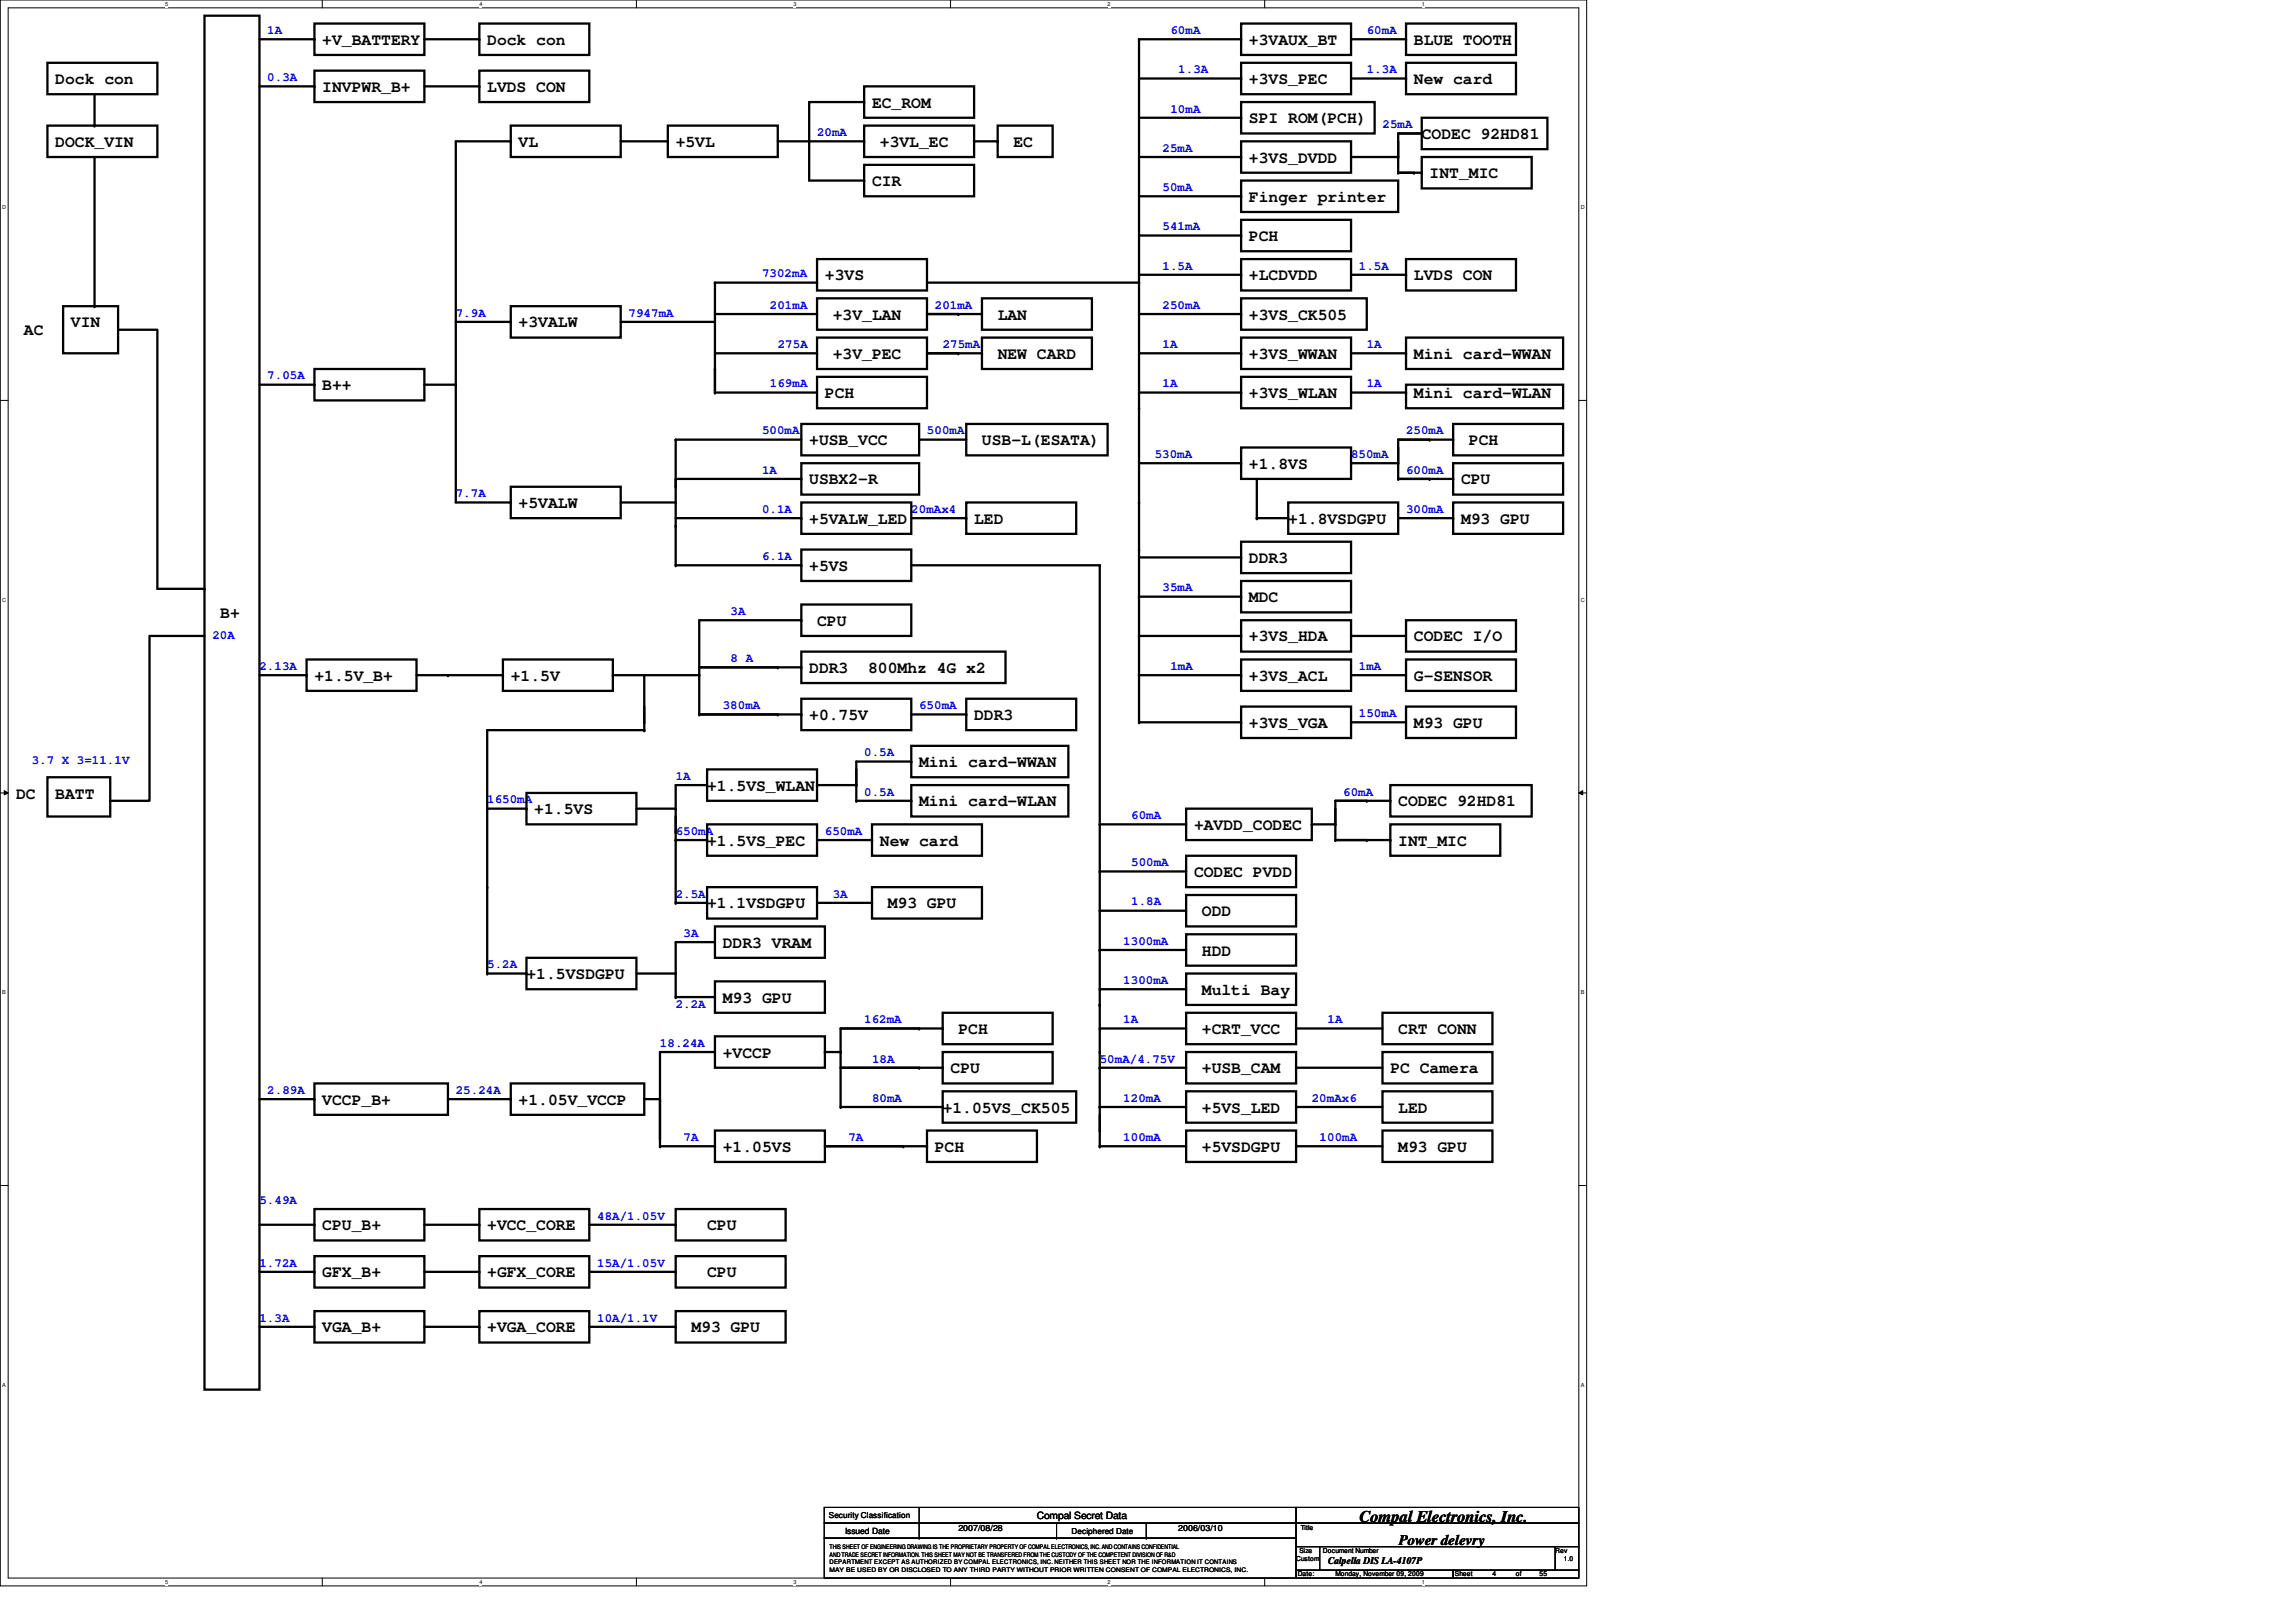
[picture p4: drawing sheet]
<svg xmlns="http://www.w3.org/2000/svg" width="297mm" height="210mm" viewBox="0 0 297 210" stroke-linecap="round" stroke-linejoin="round" font-family="sans-serif">
<defs><g id="words">
<g font-size="2.1">
<text x="41.7" y="5.8">+V_BATTERY</text>
<text x="63" y="5.8">Dock con</text>
<text x="161.6" y="5.8">+3VAUX_BT</text>
<text x="182.9" y="5.8">BLUE TOOTH</text>
<text x="7.2" y="10.9">Dock con</text>
<text x="41.7" y="11.9">INVPWR_B+</text>
<text x="63" y="11.9">LVDS CON</text>
<text x="161.6" y="10.9">+3VS_PEC</text>
<text x="182.9" y="10.9">New card</text>
<text x="112.8" y="13.9">EC_ROM</text>
<text x="161.6" y="16">SPI ROM(PCH)</text>
<text x="183.9" y="18">CODEC 92HD81</text>
<text x="7.2" y="19">DOCK_VIN</text>
<text x="67.1" y="19">VL</text>
<text x="87.4" y="19">+5VL</text>
<text x="113.8" y="19">+3VL_EC</text>
<text x="131.1" y="19">EC</text>
<text x="161.6" y="21">+3VS_DVDD</text>
<text x="185" y="23.1">INT_MIC</text>
<text x="112.8" y="24.1">CIR</text>
<text x="161.6" y="26.1">Finger printer</text>
<text x="161.6" y="31.2">PCH</text>
<text x="106.7" y="36.3">+3VS</text>
<text x="107.7" y="41.4">+3V_LAN</text>
<text x="129.1" y="41.4">LAN</text>
<text x="161.6" y="36.3">+LCDVDD</text>
<text x="161.6" y="41.4">+3VS_CK505</text>
<text x="182.9" y="36.3">LVDS CON</text>
<text x="3.1" y="43.4">AC</text>
<text x="9.2" y="42.4">VIN</text>
<text x="67.1" y="42.4">+3VALW</text>
<text x="107.7" y="46.4">+3V_PEC</text>
<text x="129.1" y="46.4">NEW CARD</text>
<text x="161.6" y="46.4">+3VS_WWAN</text>
<text x="182.9" y="46.4">Mini card-WWAN</text>
<text x="41.7" y="50.5">B++</text>
<text x="106.7" y="51.5">PCH</text>
<text x="161.6" y="51.5">+3VS_WLAN</text>
<text x="182.9" y="51.5">Mini card-WLAN</text>
<text x="104.7" y="57.6">+USB_VCC</text>
<text x="127" y="57.6">USB-L(ESATA)</text>
<text x="190" y="57.6">PCH</text>
<text x="67.1" y="65.7">+5VALW</text>
<text x="104.7" y="62.7">USBX2-R</text>
<text x="161.6" y="60.7">+1.8VS</text>
<text x="189" y="62.7">CPU</text>
<text x="104.7" y="67.8">+5VALW_LED</text>
<text x="126" y="67.8">LED</text>
<text x="166.7" y="67.8">+1.8VSDGPU</text>
<text x="189" y="67.8">M93 GPU</text>
<text x="104.7" y="73.9">+5VS</text>
<text x="161.6" y="72.9">DDR3</text>
<text x="161.6" y="77.9">MDC</text>
<text x="28.5" y="80">B+</text>
<text x="105.7" y="81">CPU</text>
<text x="161.6" y="83">+3VS_HDA</text>
<text x="182.9" y="83">CODEC I/O</text>
<text x="40.7" y="88.1">+1.5V_B+</text>
<text x="66.1" y="88.1">+1.5V</text>
<text x="104.7" y="87.1">DDR3</text>
<text x="112.3" y="87.1">800Mhz 4G x2</text>
<text x="161.6" y="88.1">+3VS_ACL</text>
<text x="182.9" y="88.1">G-SENSOR</text>
<text x="104.7" y="93.2">+0.75V</text>
<text x="126" y="93.2">DDR3</text>
<text x="161.6" y="94.2">+3VS_VGA</text>
<text x="182.9" y="94.2">M93 GPU</text>
<text x="118.9" y="99.3">Mini card-WWAN</text>
<text x="2.1" y="103.3">DC</text>
<text x="7.2" y="103.3">BATT</text>
<text x="69.1" y="105.4">+1.5VS</text>
<text x="91.5" y="102.3">+1.5VS_WLAN</text>
<text x="118.9" y="104.4">Mini card-WLAN</text>
<text x="154.5" y="107.4">+AVDD_CODEC</text>
<text x="180.9" y="104.4">CODEC 92HD81</text>
<text x="91.5" y="109.4">+1.5VS_PEC</text>
<text x="113.8" y="109.4">New card</text>
<text x="154.5" y="113.5">CODEC PVDD</text>
<text x="180.9" y="109.4">INT_MIC</text>
<text x="91.5" y="117.6">+1.1VSDGPU</text>
<text x="114.8" y="117.6">M93 GPU</text>
<text x="155.5" y="118.6">ODD</text>
<text x="93.5" y="122.6">DDR3 VRAM</text>
<text x="155.5" y="123.7">HDD</text>
<text x="68.1" y="126.7">+1.5VSDGPU</text>
<text x="93.5" y="129.8">M93 GPU</text>
<text x="155.5" y="128.7">Multi Bay</text>
<text x="93.5" y="136.9">+VCCP</text>
<text x="124" y="133.8">PCH</text>
<text x="155.5" y="133.8">+CRT_VCC</text>
<text x="180.9" y="133.8">CRT CONN</text>
<text x="41.7" y="143">VCCP_B+</text>
<text x="67.1" y="143">+1.05V_VCCP</text>
<text x="122" y="144">+1.05VS_CK505</text>
<text x="123" y="138.9">CPU</text>
<text x="155.5" y="138.9">+USB_CAM</text>
<text x="155.5" y="144">+5VS_LED</text>
<text x="179.9" y="138.9">PC Camera</text>
<text x="180.9" y="144">LED</text>
<text x="93.5" y="149.1">+1.05VS</text>
<text x="120.9" y="149.1">PCH</text>
<text x="155.5" y="149.1">+5VSDGPU</text>
<text x="180.9" y="149.1">M93 GPU</text>
<text x="41.7" y="159.2">CPU_B+</text>
<text x="63" y="159.2">+VCC_CORE</text>
<text x="91.5" y="159.2">CPU</text>
<text x="41.7" y="165.3">GFX_B+</text>
<text x="63" y="165.3">+GFX_CORE</text>
<text x="91.5" y="165.3">CPU</text>
<text x="41.7" y="172.4">VGA_B+</text>
<text x="63" y="172.4">+VGA_CORE</text>
<text x="89.4" y="172.4">M93 GPU</text>
<text x="175.9" y="197">Compal Electronics, Inc.</text>
</g>
<text font-size="1.9" x="181" y="199.9">Power delevry</text>
<g font-size="1.6" fill="#00f">
<text x="34.6" y="4.4">1A</text>
<text x="151.4" y="4.4">60mA</text>
<text x="176.8" y="4.4">60mA</text>
<text x="34.6" y="10.5">0.3A</text>
<text x="152.4" y="9.5">1.3A</text>
<text x="176.8" y="9.5">1.3A</text>
<text x="105.7" y="17.6">20mA</text>
<text x="151.4" y="14.6">10mA</text>
<text x="178.9" y="16.6">25mA</text>
<text x="150.4" y="19.6">25mA</text>
<text x="150.4" y="29.8">541mA</text>
<text x="150.4" y="24.7">50mA</text>
<text x="98.6" y="35.9">7302mA</text>
<text x="150.4" y="34.9">1.5A</text>
<text x="175.8" y="34.9">1.5A</text>
<text x="59" y="41">7.9A</text>
<text x="81.3" y="41">7947mA</text>
<text x="99.6" y="40">201mA</text>
<text x="120.9" y="40">201mA</text>
<text x="150.4" y="40">250mA</text>
<text x="100.6" y="45">275A</text>
<text x="122" y="45">275mA</text>
<text x="150.4" y="45">1A</text>
<text x="176.8" y="45">1A</text>
<text x="34.6" y="49.1">7.05A</text>
<text x="99.6" y="50.1">169mA</text>
<text x="150.4" y="50.1">1A</text>
<text x="176.8" y="50.1">1A</text>
<text x="98.6" y="56.2">500mA</text>
<text x="119.9" y="56.2">500mA</text>
<text x="149.4" y="59.3">530mA</text>
<text x="174.8" y="59.3">850mA</text>
<text x="181.9" y="56.2">250mA</text>
<text x="59" y="64.3">7.7A</text>
<text x="98.6" y="61.3">1A</text>
<text x="181.9" y="61.3">600mA</text>
<text x="98.6" y="66.4">0.1A</text>
<text x="117.9" y="66.4">20mAx4</text>
<text x="181.9" y="66.4">300mA</text>
<text x="98.6" y="72.5">6.1A</text>
<text x="150.4" y="76.5">35mA</text>
<text x="27.5" y="82.6">20A</text>
<text x="94.5" y="79.6">3A</text>
<text x="33.6" y="86.7">2.13A</text>
<text x="94.5" y="85.7">8 A</text>
<text x="151.4" y="86.7">1mA</text>
<text x="175.8" y="86.7">1mA</text>
<text x="93.5" y="91.8">380mA</text>
<text x="118.9" y="91.8">650mA</text>
<text x="175.8" y="92.8">150mA</text>
<text x="4.1" y="98.9">3.7 X 3=11.1V</text>
<text x="87.4" y="100.9">1A</text>
<text x="111.8" y="97.9">0.5A</text>
<text x="63" y="104">1650mA</text>
<text x="111.8" y="103">0.5A</text>
<text x="146.3" y="106">60mA</text>
<text x="173.8" y="103">60mA</text>
<text x="87.4" y="108">650mA</text>
<text x="106.7" y="108">650mA</text>
<text x="146.3" y="112.1">500mA</text>
<text x="87.4" y="116.2">2.5A</text>
<text x="107.7" y="116.2">3A</text>
<text x="146.3" y="117.2">1.8A</text>
<text x="63" y="125.3">5.2A</text>
<text x="88.4" y="121.2">3A</text>
<text x="145.3" y="122.3">1300mA</text>
<text x="87.4" y="130.4">2.2A</text>
<text x="145.3" y="127.3">1300mA</text>
<text x="85.4" y="135.5">18.24A</text>
<text x="111.8" y="132.4">162mA</text>
<text x="112.8" y="137.5">18A</text>
<text x="142.3" y="137.5">50mA/4.75V</text>
<text x="145.3" y="132.4">1A</text>
<text x="171.7" y="132.4">1A</text>
<text x="34.6" y="141.6">2.89A</text>
<text x="59" y="141.6">25.24A</text>
<text x="112.8" y="142.6">80mA</text>
<text x="145.3" y="142.6">120mA</text>
<text x="169.7" y="142.6">20mAx6</text>
<text x="88.4" y="147.7">7A</text>
<text x="109.8" y="147.7">7A</text>
<text x="145.3" y="147.7">100mA</text>
<text x="170.7" y="147.7">100mA</text>
<text x="33.6" y="155.8">5.49A</text>
<text x="77.3" y="157.8">48A/1.05V</text>
<text x="33.6" y="163.9">1.72A</text>
<text x="77.3" y="163.9">15A/1.05V</text>
<text x="33.6" y="171">1.3A</text>
<text x="77.3" y="171">10A/1.1V</text>
</g>
<g font-size="1.3">
<text x="134.2" y="196.6">Compal Secret Data</text>
<text x="171.8" y="202.4">Calpella DIS LA-4107P</text>
</g>
<g font-size="1.1">
<text x="107.2" y="196.5">Security Classification</text>
<text x="109.3" y="198.5">Issued Date</text>
<text x="124" y="198.2">2007/08/28</text>
<text x="138.6" y="198.5">Deciphered Date</text>
<text x="152.4" y="198.2">2006/03/10</text>
</g>
<g font-size=".9">
<text x="168.3" y="198">Title</text>
<text x="167.7" y="202">Custom</text>
<text x="168.1" y="201">Size</text>
<text x="171.2" y="201">Document Number</text>
<text x="201.2" y="201">Rev</text>
<text x="202.3" y="202">1.0</text>
<text x="167.9" y="204">Date:</text>
<text x="172.8" y="204">Monday, November 09, 2009</text>
<text x="188.2" y="204">Sheet</text>
<text x="193.1" y="204">4</text>
<text x="196.1" y="204">of</text>
<text x="199.2" y="204">55</text>
</g>
<g font-size=".8">
<text x="107.3" y="200.5">THIS SHEET OF ENGINEERING DRAWING IS THE PROPRIETARY PROPERTY OF COMPAL ELECTRONICS, INC. AND CONTAINS CONFIDENTIAL</text>
<text x="107.3" y="201.5">AND TRADE SECRET INFORMATION. THIS SHEET MAY NOT BE TRANSFERED FROM THE CUSTODY OF THE COMPETENT DIVISION OF R&amp;D</text>
<text x="107.3" y="202.4">DEPARTMENT EXCEPT AS AUTHORIZED BY COMPAL ELECTRONICS, INC. NEITHER THIS SHEET NOR THE INFORMATION IT CONTAINS</text>
<text x="107.3" y="203.4">MAY BE USED BY OR DISCLOSED TO ANY THIRD PARTY WITHOUT PRIOR WRITTEN CONSENT OF COMPAL ELECTRONICS, INC.</text>
</g>
<g font-size=".7">
<text x="21.4" y=".8">5</text>
<text x="62" y=".8">4</text>
<text x="102.7" y=".8">3</text>
<text x="143.3" y=".8">2</text>
<text x="183.9" y=".8">1</text>
<text x=".3" y="27.1">D</text>
<text x="204.5" y="27.1">D</text>
<text x=".3" y="77.9">C</text>
<text x="204.5" y="77.9">C</text>
<text x=".3" y="128.7">B</text>
<text x="204.5" y="128.7">B</text>
<text x=".3" y="179.5">A</text>
<text x="204.5" y="179.5">A</text>
<text x="21.4" y="205">5</text>
<text x="62" y="205">4</text>
<text x="102.7" y="205">3</text>
<text x="143.3" y="205">2</text>
<text x="183.9" y="205">1</text>
</g>
</g></defs>
<path d="M0 0h205.3v205.2h-205.3zM1.1 1h203.2v203.2h-203.2z" fill="none" stroke="#000" stroke-width=".13"/>
<g fill="#fff">
<path d="M21.4 .1h.4v.8h-.4z"/>
<path d="M21.4 204.3h.4v.8h-.4z"/>
</g>
<path d="M41.7 0v1M41.7 204.2v1" fill="none" stroke="#000" stroke-width=".13"/>
<g fill="#fff">
<path d="M62 .1h.4v.8h-.4z"/>
<path d="M62 204.3h.4v.8h-.4z"/>
</g>
<path d="M82.3 0v1M82.3 204.2v1" fill="none" stroke="#000" stroke-width=".13"/>
<g fill="#fff">
<path d="M102.7 .1h.3v.8h-.3z"/>
<path d="M102.7 204.3h.3v.8h-.3z"/>
</g>
<path d="M123 0v1M123 204.2v1" fill="none" stroke="#000" stroke-width=".13"/>
<g fill="#fff">
<path d="M143.3 .1h.4v.8h-.4z"/>
<path d="M143.3 204.3h.4v.8h-.4z"/>
</g>
<path d="M163.6 0v1M163.6 204.2v1" fill="none" stroke="#000" stroke-width=".13"/>
<g fill="#fff">
<path d="M183.9 .1h.4v.8h-.4z"/>
<path d="M183.9 204.3h.4v.8h-.4z"/>
<path d="M.3 26.4h.5v.8h-.5z"/>
<path d="M204.5 26.4h.5v.8h-.5z"/>
<path d="M.3 77.2h.5v.8h-.5z"/>
<path d="M204.5 77.2h.5v.8h-.5z"/>
</g>
<path d="M0 51.8h1.1M204.3 51.8h1" fill="none" stroke="#000" stroke-width=".13"/>
<g fill="#fff">
<path d="M.3 128h.5v.8h-.5z"/>
<path d="M204.5 128h.5v.8h-.5z"/>
</g>
<path d="M0 102.6h1.1M.5 102.3l.6 .3-.6 .3zM204.3 102.6l.5-.3v.6zM204.3 102.6h1" fill="none" stroke="#000" stroke-width=".13"/>
<path d="M.5 102.3l.6 .3-.6 .3zM204.3 102.6l.5-.3v.6z" fill="#000"/>
<g fill="#fff">
<path d="M.3 178.8h.5v.8h-.5z"/>
<path d="M204.5 178.8h.5v.8h-.5z"/>
</g>
<g fill="none" stroke="#000" stroke-width=".13">
<path d="M0 153.4h1.1M204.3 153.4h1M106.6 195.1h61.1v2h-61.1zM106.6 197.1h61.1v2h-61.1zM106.6 199.1h61.1v5.1h-61.1zM118.9 197.1h.1M118.9 199.1h.1M118.9 195.1v4M136.7 199.1h.1M136.7 197.1v2M148.3 199.1h.1M148.3 197.1v2"/>
<path d="M167.7 195.1h36.6v2h-36.6zM167.7 197.1h36.6v3.1h-36.6zM167.7 200.2h3v3h-3zM167.7 203.2h20.3v1h-20.3zM170.7 200.2h30.5v3h-30.5zM188 203.2h16.3v1h-16.3zM201.2 200.2h3.1v3h-3.1z"/>
</g>
<g fill="none" stroke="#000" stroke-width=".3">
<path d="M6.1 8.1h14.3v4.1h-14.3zM6.1 16.3h14.3v4h-14.3zM12.2 16.3h.1M12.2 12.2v4.1M26.5 2h7.1v177.8h-7.1zM33.6 11.2h7.1M33.6 5.1h7.1M40.7 9.1h14.2v4.1h-14.2zM40.7 3h14.2v4.1h-14.2zM40.7 11.2h.1M40.7 5.1h.1M54.9 11.2h7.1"/>
<path d="M54.9 5.1h7.1M62 9.1h14.2v4.1h-14.2zM62 3h14.2v4.1h-14.2zM62 11.2h.1M62 5.1h.1M66.1 16.3h14.2v4h-14.2zM66.1 18.3h.1M66.1 18.3h-7.1v46.7h7.1M80.3 18.3h6.1M86.4 16.3h14.2v4h-14.2zM86.4 18.3h.1M100.6 18.3h11.2"/>
<path d="M104.7 13.2h.1M104.7 18.3h.1M104.7 13.2v10.2h7.1M104.7 13.2h7.1M111.8 11.2h14.2v4h-14.2zM111.8 16.3h14.2v4h-14.2zM111.8 13.2h.1M111.8 18.3h.1M126 18.3h.1M126 18.3h3.1M129.1 16.3h7.1v4h-7.1zM129.1 18.3h.1"/>
<path d="M147.4 5.1h.1M147.4 5.1v88.4M147.4 5.1h13.2M147.4 10.2h13.2M147.4 15.2h13.2M160.6 18.3h14.2v4.1h-14.2zM160.6 8.1h14.2v4.1h-14.2zM160.6 3h14.2v4.1h-14.2zM160.6 13.2h17.2v4.1h-17.2zM160.6 10.2h.1M160.6 5.1h.1M160.6 15.2h.1"/>
<path d="M174.8 5.1h7.1M174.8 10.2h7.1M181.9 3h14.2v4.1h-14.2zM181.9 8.1h14.2v4.1h-14.2zM181.9 5.1h.1M181.9 10.2h.1M183.9 15.2h16.3v4.1h-16.3zM183.9 17.3h.1M183.9 17.3h-3v5.1M8.2 39.6h7.1v6.1h-7.1zM12.2 39.6h.1M12.2 20.3v19.3"/>
<path d="M66.1 39.6h14.2v4.1h-14.2zM92.5 36.6h.1M92.5 36.6v14.2M92.5 36.6h13.2M105.7 33.5h14.2v4.1h-14.2zM105.7 38.6h14.2v4.1h-14.2zM105.7 36.6h.1M111.8 21.3h14.2v4.1h-14.2zM111.8 23.4h.1M119.9 36.6h27.5M127 38.6h14.3v4.1h-14.3zM147.4 36.6h.1"/>
<path d="M147.4 25.4h13.2M147.4 20.3h13.2M147.4 30.5h13.2M147.4 35.6h13.2M160.6 23.4h20.3v4h-20.3zM160.6 28.4h14.2v4.1h-14.2zM160.6 33.5h14.2v4.1h-14.2zM160.6 38.6h16.2v4.1h-16.2zM160.6 25.4h.1M160.6 20.3h.1M160.6 30.5h.1M160.6 35.6h.1"/>
<path d="M174.8 20.3h.1M174.8 20.3h6.1M174.8 35.6h7.1M180.9 20.3h.1M180.9 22.4h.1M180.9 22.4h3M181.9 33.5h14.2v4.1h-14.2zM181.9 35.6h.1M182.9 22.4h.1M183.9 20.3h14.3v4.1h-14.3zM183.9 22.4h.1M15.3 42.7h5.1v33.5h6.1"/>
<path d="M33.6 49.8h7.1M40.7 47.8h14.2v4h-14.2zM40.7 49.8h.1M54.9 49.8h4.1M59 49.8h.1M59 41.7h7.1M66.1 41.7h.1M80.3 41.7h12.2M87.4 56.9h.1M87.4 56.9v16.3M87.4 56.9h16.3M92.5 41.7h.1"/>
<path d="M92.5 47.8h.1M92.5 50.8h.1M92.5 40.6h13.2M92.5 50.8h13.2M92.5 45.7h13.2M103.7 59.9h15.2v4.1h-15.2zM103.7 54.9h15.2v4h-15.2zM105.7 43.7h14.2v4.1h-14.2zM105.7 48.8h14.2v4h-14.2zM105.7 40.6h.1M105.7 45.7h.1M118.9 56.9h.1"/>
<path d="M118.9 56.9h6.1M119.9 40.6h7.1M119.9 45.7h7.1M124 40.6h.1M124 45.7h.1M125 54.9h18.3v4h-18.3zM127 43.7h14.3v4.1h-14.3zM127 40.6h.1M127 45.7h.1M147.4 52.8h.1M147.4 40.6h13.2M147.4 50.8h13.2"/>
<path d="M147.4 45.7h13.2M147.4 59.9h13.2M160.6 43.7h14.2v4.1h-14.2zM160.6 48.8h14.2v4h-14.2zM160.6 57.9h14.2v4.1h-14.2zM160.6 40.6h.1M160.6 45.7h.1M160.6 50.8h.1M160.6 59.9h.1M174.8 59.9h.1M174.8 50.8h7.1M174.8 45.7h7.1"/>
<path d="M174.8 59.9h6.1M180.9 59.9h.1M181.9 49.8h20.3v3h-20.3zM181.9 43.7h20.3v4.1h-20.3zM181.9 50.8h.1M181.9 45.7h.1M185 56.9h.1M188 54.9h14.2v4h-14.2zM188 59.9h14.2v4.1h-14.2zM188 56.9h.1M188 56.9h-7.1v5.1M26.5 76.2h.1"/>
<path d="M66.1 63h14.2v4.1h-14.2zM66.1 65h.1M80.3 65h7.1M87.4 63h.1M87.4 73.2h.1M87.4 65h.1M87.4 68.1h.1M87.4 62h16.3M87.4 73.2h16.3M87.4 67.1h16.3M103.7 78.2h14.2v4.1h-14.2zM103.7 71.1h14.2v4.1h-14.2z"/>
<path d="M103.7 65h14.2v4.1h-14.2zM103.7 62h.1M103.7 73.2h.1M103.7 67.1h.1M117.9 73.2h24.4M117.9 67.1h7.1M125 65h14.2v4.1h-14.2zM125 67.1h.1M142.3 73.2h.1M142.3 73.2v75.1M147.4 77.2h.1M147.4 65h.1"/>
<path d="M147.4 71.1h.1M147.4 72.1h13.2M147.4 77.2h13.2M160.6 70.1h14.2v4.1h-14.2zM160.6 75.2h14.2v4h-14.2zM160.6 72.1h.1M160.6 77.2h.1M162.6 67.1h.1M162.6 67.1h4.1M162.6 62v5.1M166.7 65h14.2v4.1h-14.2zM180.9 62h.1"/>
<path d="M180.9 62h7.1M180.9 67.1h7.1M185 62h.1M188 65h14.2v4.1h-14.2zM188 62h.1M188 67.1h.1M26.5 82.3h-7.2v21.3h-5M33.6 87.4h6.1M39.7 85.3h14.2v4.1h-14.2zM39.7 87.4h.1M53.9 87.4h11.2M58 87.4h.1"/>
<path d="M65.1 85.3h14.2v4.1h-14.2zM65.1 87.4h.1M79.3 87.4h.1M79.3 87.4h11.2M83.4 94.5h.1M83.4 93.5h.1M83.4 87.4v7.1M83.4 94.5h-20.4v31.5M90.5 87.4h.1M90.5 92.5h.1M90.5 86.4h13.2M90.5 92.5h13.2"/>
<path d="M91.5 99.6h14.2v4h-14.2zM100.6 86.4h.1M100.6 92.5h.1M103.7 90.4h14.2v4.1h-14.2zM103.7 84.3h26.4v4.1h-26.4zM103.7 80.3h.1M103.7 86.4h.1M103.7 92.5h.1M103.7 80.3h-13.2v12.2M117.9 96.5h20.3v4.1h-20.3zM117.9 98.6h.1M117.9 92.5h7.1"/>
<path d="M117.9 98.6h-7.1v5M125 90.4h14.2v4.1h-14.2zM125 92.5h.1M147.4 82.3h.1M147.4 87.4h.1M147.4 93.5h.1M147.4 87.4h13.2M147.4 82.3h13.2M147.4 93.5h13.2M160.6 80.3h14.2v4h-14.2zM160.6 85.3h14.2v4.1h-14.2zM160.6 91.4h14.2v4.1h-14.2z"/>
<path d="M160.6 82.3h.1M160.6 87.4h.1M160.6 93.5h.1M174.8 82.3h.1M174.8 87.4h.1M174.8 93.5h.1M174.8 87.4h7.1M174.8 82.3h7.1M174.8 93.5h7.1M181.9 80.3h14.2v4h-14.2zM181.9 85.3h14.2v4.1h-14.2zM181.9 91.4h14.2v4.1h-14.2z"/>
<path d="M6.1 100.6h8.2v5.1h-8.2zM63 104.6h.1M63 114.8h.1M63 104.6h5.1M68.1 102.6h14.2v4.1h-14.2zM68.1 104.6h.1M82.3 104.6h5.1M87.4 107.7h.1M87.4 108.7h.1M87.4 104.6h.1M87.4 116.8h.1M87.4 108.7h4.1"/>
<path d="M87.4 116.8h4.1M91.5 106.7h14.2v4h-14.2zM91.5 114.8h14.2v4.1h-14.2zM91.5 101.6h.1M91.5 108.7h.1M91.5 116.8h.1M91.5 101.6h-4.1v15.2M92.5 119.9h14.2v4.1h-14.2zM105.7 101.6h.1M105.7 108.7h7.1M105.7 101.6h5.1M105.7 116.8h7.1"/>
<path d="M110.8 101.6h.1M110.8 103.6h.1M110.8 103.6h7.1M112.8 106.7h14.2v4h-14.2zM112.8 114.8h14.2v4.1h-14.2zM112.8 108.7h.1M112.8 116.8h.1M117.9 101.6h20.3v4.1h-20.3zM117.9 103.6h.1M142.3 106.7h.1M142.3 117.9h.1M142.3 112.8h.1"/>
<path d="M142.3 106.7h11.2M142.3 117.9h11.2M142.3 112.8h11.2M153.5 104.6h16.2v4.1h-16.2zM153.5 115.8h14.2v4.1h-14.2zM153.5 110.7h14.2v4.1h-14.2zM169.7 106.7h.1M169.7 106.7h3.1M172.8 106.7h.1M172.8 108.7h.1M172.8 108.7h7.1M176.8 103.6h.1"/>
<path d="M176.8 108.7h.1M179.9 101.6h18.3v4.1h-18.3zM179.9 106.7h14.2v4h-14.2zM179.9 103.6h.1M179.9 108.7h.1M179.9 103.6h-7.1v5.1M63 126h.1M63 126h5.1M68.1 124h14.2v4h-14.2zM68.1 126h.1M82.3 126h5.1M87.4 126h.1"/>
<path d="M87.4 129h.1M87.4 129h5.1M92.5 134.1h14.2v4.1h-14.2zM92.5 127h14.2v4.1h-14.2zM92.5 136.1h.1M92.5 121.9h.1M92.5 129h.1M92.5 121.9h-5.1v7.1M92.5 136.1h-7.1v12.2M106.7 136.1h.1M106.7 136.1h2.1M108.8 136.1h.1"/>
<path d="M108.8 138.2h13.2M118.9 133.1h.1M118.9 138.2h.1M122 131.1h14.2v4h-14.2zM122 136.1h14.2v4.1h-14.2zM122 133.1h.1M122 138.2h.1M122 133.1h-13.2v10.2M142.3 133.1h.1M142.3 136.1h.1M142.3 138.2h.1M142.3 122.9h.1"/>
<path d="M142.3 130h.1M142.3 128h.1M142.3 133.1h11.2M142.3 138.2h11.2M142.3 122.9h11.2M142.3 128h11.2M153.5 131.1h14.2v4h-14.2zM153.5 136.1h14.2v4.1h-14.2zM153.5 120.9h14.2v4.1h-14.2zM153.5 126h14.2v4h-14.2zM167.7 133.1h.1M167.7 138.2h.1"/>
<path d="M167.7 133.1h11.2M167.7 138.2h11.2M178.9 131.1h14.2v4h-14.2zM178.9 136.1h14.2v4.1h-14.2zM33.6 142.2h7.1M33.6 158.5h7.1M40.7 140.2h17.3v4.1h-17.3zM40.7 156.5h14.2v4h-14.2zM40.7 142.2h.1M40.7 158.5h.1M54.9 158.5h7.1M58 142.2h8.1"/>
<path d="M62 156.5h14.2v4h-14.2zM62 158.5h.1M66.1 140.2h17.3v4.1h-17.3zM66.1 142.2h.1M76.2 158.5h11.2M83.4 142.2h2M85.4 148.3h.1M85.4 142.2h.1M85.4 147.3h.1M85.4 148.3h7.1M87.4 156.5h14.2v4h-14.2zM87.4 158.5h.1"/>
<path d="M92.5 146.3h14.2v4.1h-14.2zM92.5 148.3h.1M106.7 148.3h13.2M108.8 143.3h.1M108.8 143.3h13.2M116.9 148.3h.1M119.9 146.3h14.3v4.1h-14.3zM119.9 148.3h.1M122 141.2h17.2v4.1h-17.2zM122 143.3h.1M142.3 143.3h.1M142.3 146.3h.1"/>
<path d="M142.3 148.3h.1M142.3 143.3h11.2M142.3 148.3h11.2M153.5 141.2h14.2v4.1h-14.2zM153.5 146.3h14.2v4.1h-14.2zM167.7 143.3h.1M167.7 148.3h.1M167.7 143.3h11.2M167.7 148.3h11.2M178.9 141.2h14.2v4.1h-14.2zM178.9 146.3h14.2v4.1h-14.2zM33.6 164.6h7.1"/>
<path d="M33.6 171.7h7.1M40.7 162.6h14.2v4h-14.2zM40.7 169.7h14.2v4h-14.2zM40.7 164.6h.1M40.7 171.7h.1M54.9 164.6h7.1M54.9 171.7h7.1M62 162.6h14.2v4h-14.2zM62 169.7h14.2v4h-14.2zM62 164.6h.1M62 171.7h.1M76.2 164.6h11.2"/>
<path d="M76.2 171.7h11.2M87.4 162.6h14.2v4h-14.2zM87.4 169.7h14.2v4h-14.2zM87.4 164.6h.1M87.4 171.7h.1"/>
</g>
<use href="#words"/>
</svg>
